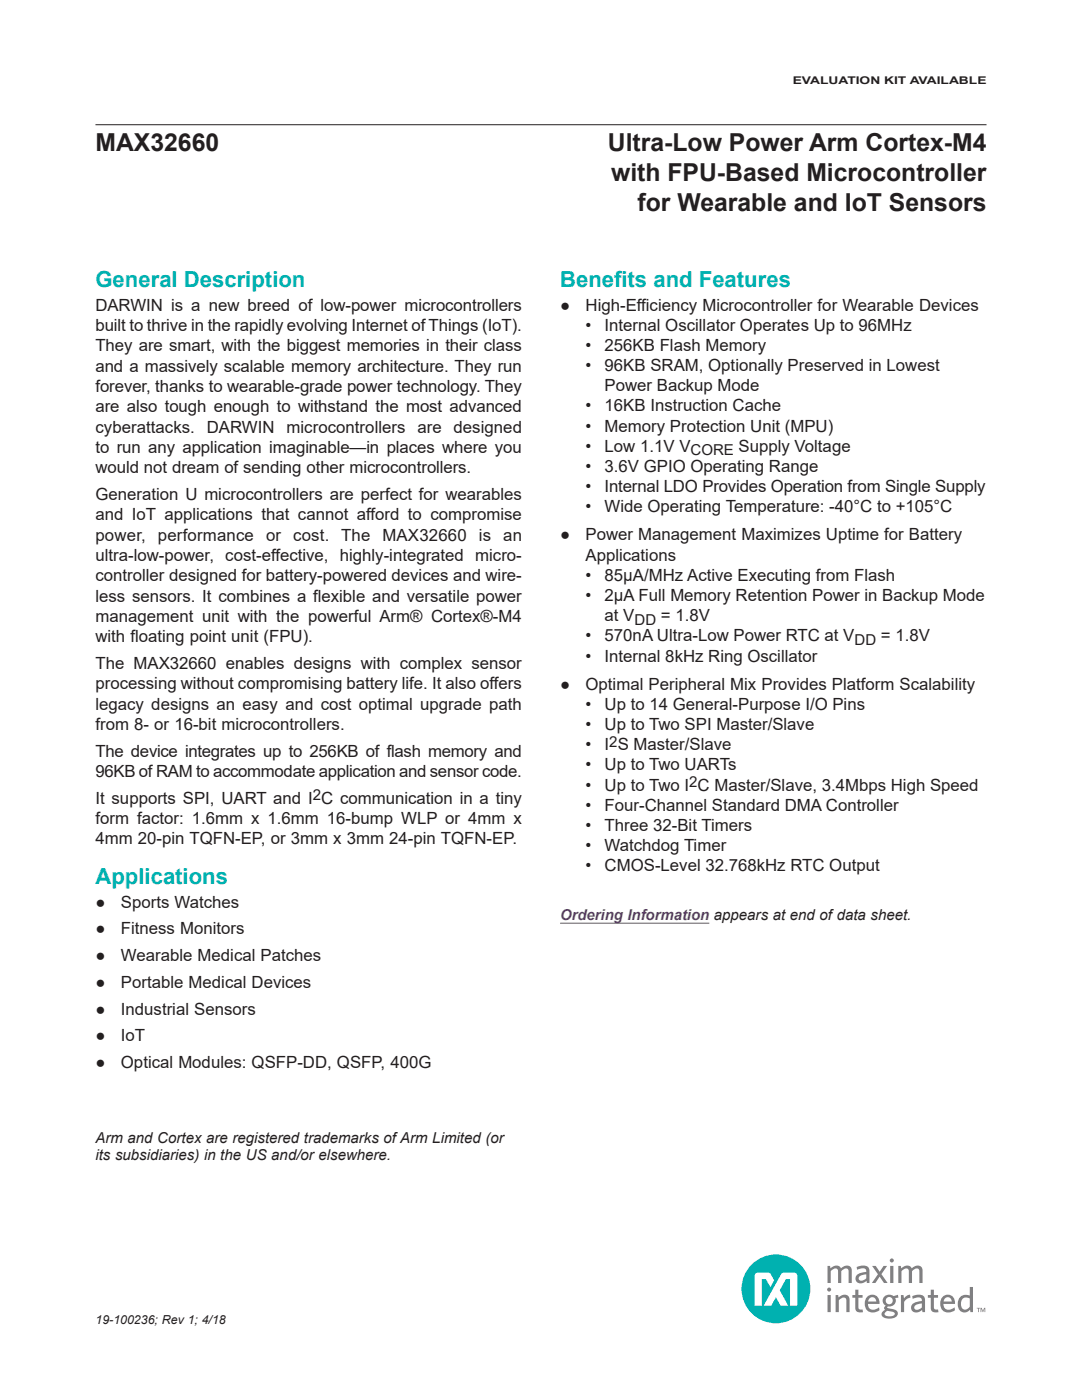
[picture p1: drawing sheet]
<svg xmlns="http://www.w3.org/2000/svg" width="216mm" height="279mm" viewBox="0 0 216 279" stroke-linecap="round" stroke-linejoin="round" font-family="sans-serif">
<defs><g id="words">
<g font-size="4.9" fill="#231f20">
<text x="19" y="30.2">MAX32660</text>
<text x="121.3" y="30.2">Ultra-Low Power Arm Cortex-M4</text>
<text x="121.9" y="36.1">with FPU-Based Microcontroller</text>
<text x="127.2" y="42">for Wearable and IoT Sensors</text>
</g>
<g font-size="4.4" fill="#00b1b0">
<text x="19" y="57.2">General Description</text>
<text x="111.8" y="57.2">Benef</text>
<text x="122.5" y="57.2">its and Features</text>
<text x="19" y="176.3">Applications</text>
</g>
<g font-size="3.4" fill="#231f20">
<text x="19" y="62">DARWIN is a new breed of low-power microcontrollers</text>
<text x="111.8" y="62">●</text>
<text x="116.8" y="62">High-Efficiency Microcontroller for Wearable Devices</text>
<text x="19" y="66.1">built to thrive in the rapidly evolving Internet of Things (IoT).</text>
<text x="19" y="70.1">They are smart, with the biggest memories in their class</text>
<text x="116.8" y="66">•</text>
<text x="116.8" y="70">•</text>
<text x="120.6" y="66">Internal Oscillator Operates Up to 96MHz</text>
<text x="120.6" y="70">256KB Flash Memory</text>
<text x="19" y="74.2">and a massively scalable memory architecture. They run</text>
<text x="116.8" y="74.1">•</text>
<text x="120.6" y="74.1">96KB SRAM, Optionally Preserved in Lowest</text>
<text x="19" y="78.2">forever, thanks to wearable-grade power technology. They</text>
<text x="19" y="82.3">are also tough enough to withstand the most advanced</text>
<text x="116.8" y="82.1">•</text>
<text x="120.6" y="78.1">Power Backup Mode</text>
<text x="120.6" y="82.1">16KB Instruction Cache</text>
<text x="19" y="86.3">cyberattacks. DARWIN</text>
<text x="57.2" y="86.3">microcontrollers are</text>
<text x="90.5" y="86.3">designed</text>
<text x="116.8" y="86.1">•</text>
<text x="120.6" y="86.1">Memory Protection Unit (MPU)</text>
<text x="19" y="90.4">to run any application imaginable—in places where you</text>
<text x="19" y="94.5">would not dream of sending other microcontrollers.</text>
<text x="116.8" y="90.2">•</text>
<text x="116.8" y="94.2">•</text>
<text x="120.6" y="90.2">Low 1.1V VCORE Supply Voltage</text>
<text x="120.6" y="94.2">3.6V GPIO Operating Range</text>
<text x="19" y="99.8">Generation U microcontrollers are perfect for wearables</text>
<text x="116.8" y="98.2">•</text>
<text x="120.6" y="98.2">Internal LDO Provides Operation from Single Supply</text>
<text x="19" y="103.8">and IoT applications that cannot afford to compromise</text>
<text x="19" y="107.9">power,</text>
<text x="31.5" y="107.9">performance</text>
<text x="53.1" y="107.9">or</text>
<text x="58.5" y="107.9">cost. The</text>
<text x="76.3" y="107.9">MAX32660</text>
<text x="95.5" y="107.9">is</text>
<text x="100.4" y="107.9">an</text>
<text x="111.8" y="107.9">●</text>
<text x="116.8" y="102.2">•</text>
<text x="116.8" y="107.9">Power Management Maximizes Uptime for Battery</text>
<text x="120.6" y="102.2">Wide Operating Temperature: -40°C to +105°C</text>
<text x="19" y="112">ultra-low-power, cost-effective, highly-integrated micro-</text>
<text x="116.8" y="111.9">Applications</text>
<text x="19" y="116">controller designed for battery-powered devices and wire-</text>
<text x="116.8" y="115.9">•</text>
<text x="116.8" y="120">•</text>
<text x="120.6" y="115.9">85μA/MHz Active Executing from Flash</text>
<text x="120.6" y="120">2μA Full Memory Retention Power in Backup Mode</text>
<text x="19" y="120.1">less sensors. It combines a flexible and versatile power</text>
<text x="19" y="124.1">management unit with the powerful Arm® Cortex®-M4</text>
<text x="120.6" y="124">at VDD = 1.8V</text>
<text x="19" y="128.2">with floating point unit (FPU).</text>
<text x="116.8" y="128">•</text>
<text x="120.6" y="128">570nA Ultra-Low Power RTC at VDD = 1.8V</text>
<text x="19" y="133.5">The MAX32660 enables designs with complex sensor</text>
<text x="19" y="137.6">processing without compromising battery life. It also offers</text>
<text x="111.8" y="137.7">●</text>
<text x="116.8" y="132">•</text>
<text x="116.8" y="137.7">Optimal Peripheral Mix Provides Platform Scalability</text>
<text x="120.6" y="132">Internal 8kHz Ring Oscillator</text>
<text x="19" y="141.6">legacy designs an easy and cost optimal upgrade path</text>
<text x="116.8" y="141.7">•</text>
<text x="120.6" y="141.7">Up to 14 General-Purpose I/O Pins</text>
<text x="19" y="145.7">from 8- or 16-bit microcontrollers.</text>
<text x="116.8" y="145.7">•</text>
<text x="116.8" y="149.7">•</text>
<text x="120.6" y="145.7">Up to Two SPI Master/Slave</text>
<text x="120.6" y="149.7">I2S Master/Slave</text>
<text x="19" y="151">The device integrates up to 256KB of flash memory and</text>
<text x="19" y="155.1">96KB of RAM to accommodate application and sensor code.</text>
<text x="116.8" y="153.8">•</text>
<text x="120.6" y="153.8">Up to Two UARTs</text>
<text x="19" y="160.4">It supports SPI, UART and I2C communication in a tiny</text>
<text x="116.8" y="157.8">•</text>
<text x="116.8" y="161.8">•</text>
<text x="120.6" y="157.8">Up to Two I2C Master/Slave, 3.4Mbps High Speed</text>
<text x="120.6" y="161.8">Four-Channel Standard DMA Controller</text>
<text x="19" y="164.5">form factor: 1.6mm x 1.6mm 16-bump WLP or 4mm x</text>
<text x="116.8" y="165.8">•</text>
<text x="120.6" y="165.8">Three 32-Bit Timers</text>
<text x="19" y="168.5">4mm 20-pin TQFN-EP, or 3mm x 3mm 24-pin TQFN-EP.</text>
<text x="116.8" y="169.8">•</text>
<text x="116.8" y="173.9">•</text>
<text x="120.6" y="169.8">Watchdog Timer</text>
<text x="120.6" y="173.9">CMOS-Level 32.768kHz RTC Output</text>
<text x="19" y="181.2">●</text>
<text x="24.1" y="181.2">Sports Watches</text>
<text x="19" y="186.5">●</text>
<text x="19" y="191.8">●</text>
<text x="24.1" y="186.5">Fitness Monitors</text>
<text x="24.1" y="191.8">Wearable Medical Patches</text>
<text x="19" y="197.1">●</text>
<text x="24.1" y="197.1">Portable Medical Devices</text>
<text x="19" y="202.5">●</text>
<text x="24.1" y="202.5">Industrial Sensors</text>
<text x="19" y="207.8">●</text>
<text x="24.1" y="207.8">IoT</text>
<text x="19" y="213.1">●</text>
<text x="24.1" y="213.1">Optical Modules: QSFP-DD, QSFP, 400G</text>
</g>
<text font-size="3" fill="#6e298d" x="111.8" y="183.5">Ordering Information appears at end of data sheet.</text>
<g font-size="3" fill="#231f20">
<text x="19" y="228.1">Arm and Cortex are registered trademarks of Arm Limited (or</text>
<text x="19" y="231.5">its subsidiaries) in the US and/or elsewhere.</text>
</g>
<text font-size="2.5" fill="#231f20" x="19" y="264.2">19-100236; Rev 1; 4/18</text>
<text font-size="2.1" fill="#231f20" x="158.2" y="16.8">EVALUATION KIT AVAILABLE</text>
</g></defs>
<path d="M111.8 184.2h29.7" fill="none" stroke="#6e298d" stroke-width=".2"/>
<circle cx="154.8" cy="257.2" r="6.9" fill="#00b1b0"/>
<path d="M156 254.1l-3.6 6.5h1.5l.9-1.7 1 1.7h1.5l-1.7-3.1 1.2-2.2h.8v5.3h1.5v-5.9a.7 .7 0 0 0-.7-.7h-1.9zM150.8 254.2l-.2 .5v5.9h1.4v-5.3h.8l.9 1.6 .8-1.4-.7-1.2-.4-.3h-2.1z" fill="#fff"/>
<g fill="#7e8082">
<path d="M166.7 258.5h.5l.1 .4 .3-.2a1.12 1.12 0 0 1 1.2-.3 1.12 1.12 0 0 1 .7 1v2.5h-.6v-2.4a.59 .59 0 0 0-.4-.5 .59 .59 0 0 0-.6 .1l-.5 .4v2.4h-.7z"/>
<path d="M170.7 257.4h.6v1.1h.8v.5h-.8v2.1l.2 .2h.6l.1 .6h-.3a.95 .95 0 0 1-1.2-.9v-2h-.6v-.5h.6z"/>
<path d="M185.7 257.4h.6v1.1h.9v.5h-.9l.1 2.1 .1 .2h.7l.1 .6h-.4a.95 .95 0 0 1-1.2-.9v-2h-.6v-.5h.6z"/>
<path d="M179.8 258.5h.5l.1 .6a1.51 1.51 0 0 1 1.2-.7l.1 .6a1.56 1.56 0 0 0-1.3 .8v2.1h-.6z"/>
<path d="M165.1 252.6h.5l.1 .5a1.24 1.24 0 0 1 2.1 0l.2-.2a1.1 1.1 0 0 1 1.2-.3 1.1 1.1 0 0 1 .8 1v2.5h-.7v-2.7a.89 .89 0 0 0-1.4 .3v2.4h-.7v-2.7a.89 .89 0 0 0-1.4 .3v2.4h-.7z"/>
<path d="M179.2 252.6h.6v.5a1.24 1.24 0 0 1 2.1 0l.3-.2a1.1 1.1 0 0 1 1.1-.3 1.1 1.1 0 0 1 .8 1v2.5h-.7v-2.7a.89 .89 0 0 0-1.4 .3v2.4h-.7v-2.7a.89 .89 0 0 0-1.4 .3v2.4h-.7z"/>
<path d="M174 252.6h.7l.8 1.2 .8-1.2h.7l-1.1 1.7 1.2 1.8h-.7l-.9-1.3-.8 1.3h-.7l1.2-1.8z"/>
<path d="M165 257.4a.4 .4 0 0 1 .8 0 .4 .4 0 0 1-.8 0zM165.1 258.5h.7v3.4h-.7z"/>
<path d="M173 258.9a1.48 1.48 0 0 1 1.8-.3 1.48 1.48 0 0 1 .7 1.6h-2.3a1.13 1.13 0 0 0 .6 1.1 1.13 1.13 0 0 0 1.3-.2l.3-.2 .1 .6a1.76 1.76 0 0 1-2.2 .2 1.76 1.76 0 0 1-.7-2.1zM173.5 259.1l-.3 .6h1.7a.8 .8 0 0 0-.5-.7 .8 .8 0 0 0-.9 .1z"/>
<path d="M176.4 258.8a1.46 1.46 0 0 1 1.9-.1l.9-.3 .1 .6h-.7a1.2 1.2 0 0 1-.2 1.3 1.2 1.2 0 0 1-1.2 .4l-.1 .3 .9 .2a.98 .98 0 0 1 1.1 1.3 2.26 2.26 0 0 1-3.1 .1 .88 .88 0 0 1 .6-1.2l-.2-.4 .4-.4a1.14 1.14 0 0 1-.4-1.8zM176.8 261.8l-.3 .4a1.31 1.31 0 0 0 2.1 0 1.55 1.55 0 0 0-1.8-.4zM176.7 259.6a.75 .75 0 0 0 1.5 0 .75 .75 0 0 0-1.5 0z"/>
<path d="M182 258.7l1-.3a1.14 1.14 0 0 1 1.6 1.1v2.4h-.5l-.1-.5-.2 .2a1.09 1.09 0 0 1-1.5 .2 1.09 1.09 0 0 1-.3-1.5 3 3 0 0 1 1.9-.7 .65 .65 0 0 0-.2-.6 .65 .65 0 0 0-.7-.1l-.9 .3zM182.6 260.5a.51 .51 0 0 0-.1 .7 .51 .51 0 0 0 .7 .2l.7-.5v-.8z"/>
<path d="M188 258.9a1.48 1.48 0 0 1 1.8-.3 1.48 1.48 0 0 1 .8 1.6h-2.4a1.13 1.13 0 0 0 .7 1.1 1.13 1.13 0 0 0 1.3-.2l.3-.2 .1 .6a1.76 1.76 0 0 1-2.2 .2 1.76 1.76 0 0 1-.7-2.1zM188.6 259.1l-.3 .6h1.6a.8 .8 0 0 0-.4-.7 .8 .8 0 0 0-.9 .1z"/>
<path d="M193.5 256.8h.6v5.1h-.5v-.5a1.38 1.38 0 0 1-1.7 .4 1.38 1.38 0 0 1-.8-1.5 1.65 1.65 0 0 1 2.4-1.7zM192.1 259.2a1.58 1.58 0 0 0 .1 2.1 1.03 1.03 0 0 0 1.3-.5v-1.7l-.8-.2z"/>
<path d="M170.9 252.9l1-.3a1.14 1.14 0 0 1 1.6 1.1v2.4h-.5l-.1-.5-.2 .2a1.09 1.09 0 0 1-1.5 .2 1.09 1.09 0 0 1-.3-1.5 3 3 0 0 1 2-.7 .65 .65 0 0 0-.3-.6 .65 .65 0 0 0-.7-.1l-.9 .3zM171.5 254.7a.51 .51 0 0 0-.1 .7 .51 .51 0 0 0 .7 .2l.8-.5v-.8z"/>
<path d="M177.5 251.6a.45 .45 0 0 1 .9 0 .45 .45 0 0 1-.9 0zM177.6 252.6h.7v3.5h-.7z"/>
<path d="M194.9 261h.7v.1h-.3v.8h-.1v-.8h-.3zM195.7 261h.2l.2 .6 .3-.6h.2v.9h-.1v-.7l-.3 .7-.4-.7v.7h-.1z"/>
</g>
<path d="M19.1 24.9h177.7" fill="none" stroke="#231f20" stroke-width=".2"/>
<use href="#words"/>
</svg>
